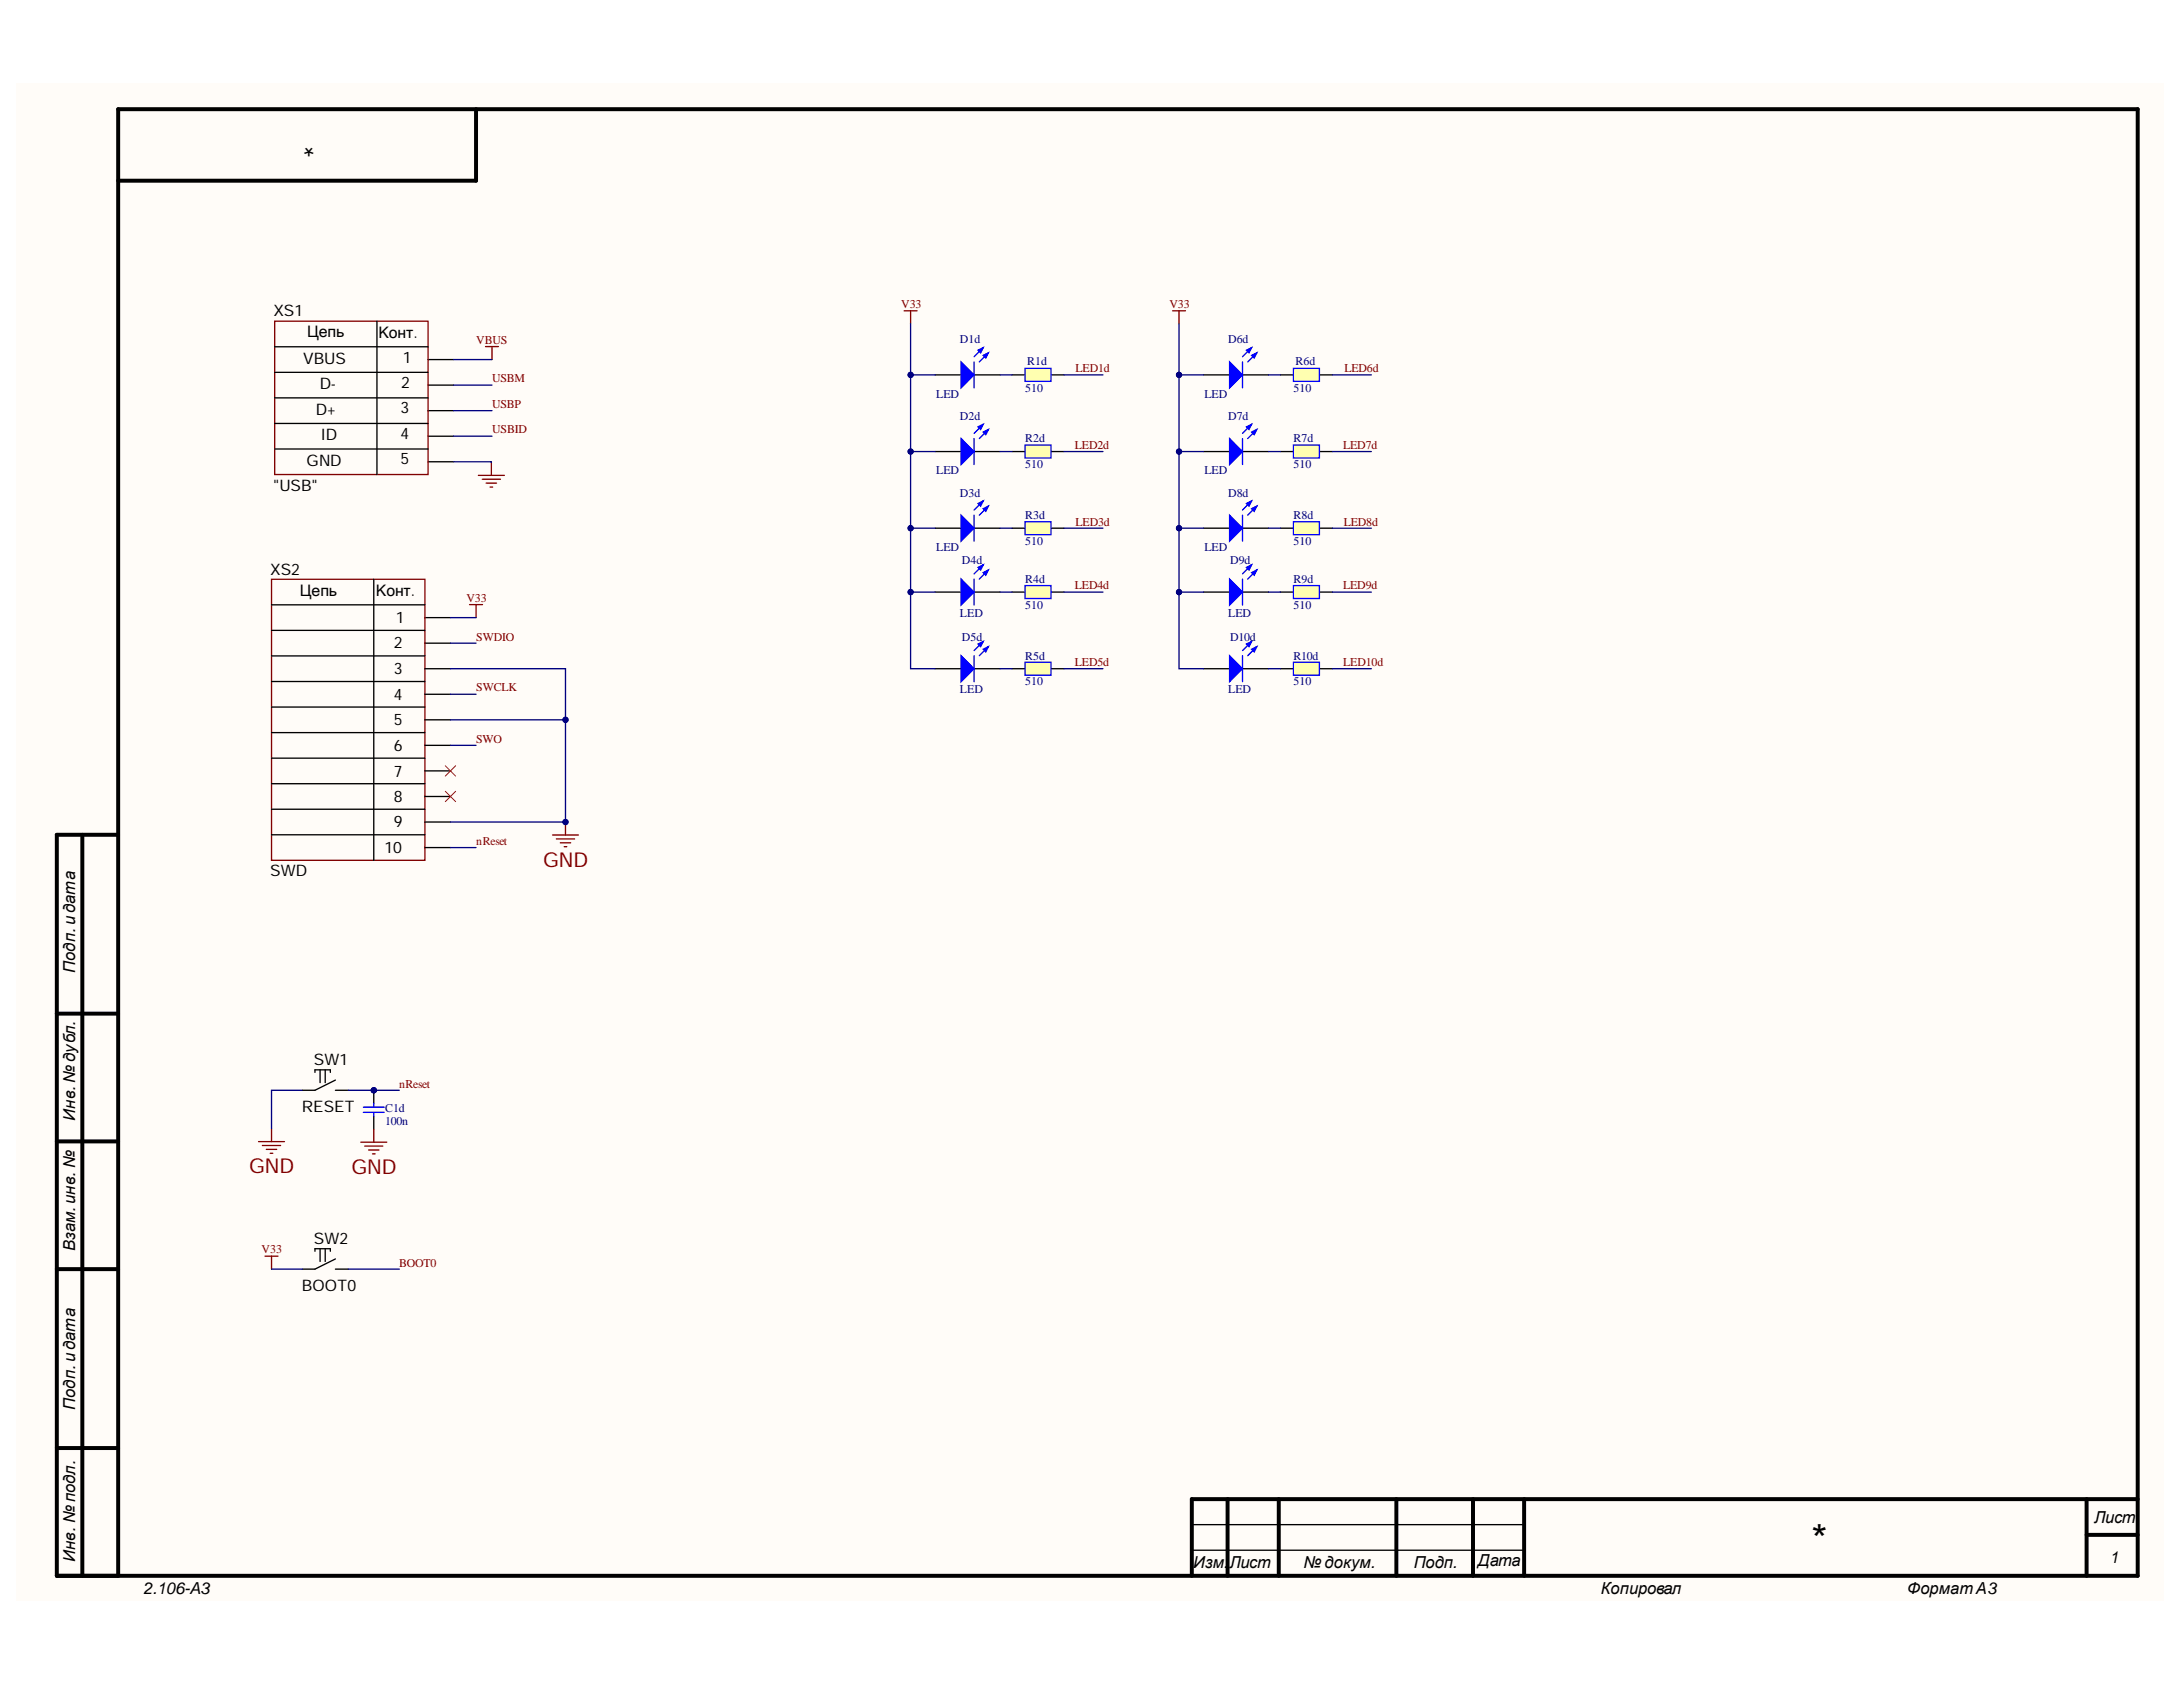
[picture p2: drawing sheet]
<svg xmlns="http://www.w3.org/2000/svg" width="279mm" height="216mm" viewBox="0 0 279 216" stroke-linecap="round" stroke-linejoin="round" font-family="sans-serif">
<defs><g id="words">
<text font-size="5.3" x="231.2" y="198.9">*</text>
<text font-size="4.1" x="40.3" y="17.1" transform="rotate(-180 40.3 17.1)">*</text>
<g font-size="2.6" fill="#800000">
<text x="69.5" y="111">GND</text>
<text x="31.9" y="150.2">GND</text>
<text x="45" y="150.3">GND</text>
</g>
<g font-size="2.1">
<text x="9.6" y="124.5" transform="rotate(-90 9.6 124.5)">Подп. идата</text>
<text x="9.6" y="143.4" transform="rotate(-90 9.6 143.4)">Инв. № дубл.</text>
<text x="9.6" y="160.1" transform="rotate(-90 9.6 160.1)">Взам. инв. №</text>
<text x="9.6" y="180.4" transform="rotate(-90 9.6 180.4)">Подп. идата</text>
<text x="268" y="194.9">Лист</text>
<text x="9.6" y="199.9" transform="rotate(-90 9.6 199.9)">Инв. № подл.</text>
<text x="152.7" y="200.7">Изм.</text>
<text x="157.4" y="200.7">Лист</text>
<text x="166.8" y="200.7">№ докум.</text>
<text x="181" y="200.7">Подп.</text>
<text x="189.2" y="200.5">Дата</text>
<text x="270" y="200">1</text>
<text x="18.3" y="204">2.106-A3</text>
<text x="204.9" y="204">Копировал</text>
<text x="244.1" y="204">ФорматА3</text>
</g>
<g font-size="2">
<text x="35" y="40.5">XS1</text>
<text x="38.8" y="46.6">VBUS</text>
<text x="39.3" y="43.1">Цепь</text>
<text x="48.5" y="43.3">Конт.</text>
<text x="51.6" y="46.4">1</text>
<text x="40.4" y="53.1">D+</text>
<text x="40.9" y="49.8">D-</text>
<text x="51.2" y="52.9">3</text>
<text x="51.3" y="49.6">2</text>
<text x="39.2" y="59.6">GND</text>
<text x="41.1" y="56.4">ID</text>
<text x="51.2" y="56.2">4</text>
<text x="51.2" y="59.4">5</text>
<text x="35" y="62.8">&quot;USB&quot;</text>
<text x="34.6" y="73.5">XS2</text>
<text x="38.4" y="76.3">Цепь</text>
<text x="48.1" y="76.3">Конт.</text>
<text x="50.4" y="83">2</text>
<text x="50.6" y="79.8">1</text>
<text x="50.4" y="86.3">3</text>
<text x="50.4" y="89.6">4</text>
<text x="50.4" y="92.8">5</text>
<text x="50.4" y="96.1">6</text>
<text x="50.4" y="99.4">7</text>
<text x="50.4" y="102.6">8</text>
<text x="50.4" y="105.9">9</text>
<text x="34.6" y="112.1">SWD</text>
<text x="49.2" y="109.2">10</text>
<text x="40.2" y="136.3">SW1</text>
<text x="38.6" y="142.3">RESET</text>
<text x="40.2" y="159.2">SW2</text>
<text x="38.6" y="165.2">BOOT0</text>
</g>
<g font-size="1.5" fill="#800000">
<text x="115.3" y="39.4">V33</text>
<text x="149.7" y="39.4">V33</text>
<text x="61" y="44">VBUS</text>
<text x="137.7" y="47.7">LED1d</text>
<text x="172.1" y="47.7">LED6d</text>
<text x="63" y="52.2">USBP</text>
<text x="63" y="48.9">USBM</text>
<text x="63" y="55.4">USBID</text>
<text x="137.6" y="57.5">LED2d</text>
<text x="171.9" y="57.5">LED7d</text>
<text x="137.7" y="67.3">LED3d</text>
<text x="172" y="67.3">LED8d</text>
<text x="59.7" y="77">V33</text>
<text x="137.6" y="75.4">LED4d</text>
<text x="171.9" y="75.4">LED9d</text>
<text x="61" y="82">SWDIO</text>
<text x="61" y="88.5">SWCLK</text>
<text x="137.6" y="85.2">LED5d</text>
<text x="171.9" y="85.2">LED10d</text>
<text x="61" y="95.1">SWO</text>
<text x="61" y="108.1">nReset</text>
<text x="51.1" y="139.2">nReset</text>
<text x="33.5" y="160.4">V33</text>
<text x="51.1" y="162.1">BOOT0</text>
</g>
<g font-size="1.5" fill="#000080">
<text x="122.9" y="44">D1d</text>
<text x="131.5" y="46.7">R1d</text>
<text x="157.2" y="44">D6d</text>
<text x="165.8" y="46.7">R6d</text>
<text x="119.8" y="50.9">LED</text>
<text x="122.9" y="53.8">D2d</text>
<text x="131.2" y="50.1">510</text>
<text x="154.1" y="50.9">LED</text>
<text x="157.2" y="53.8">D7d</text>
<text x="165.6" y="50.1">510</text>
<text x="131.2" y="56.6">R2d</text>
<text x="131.2" y="59.9">510</text>
<text x="165.6" y="56.6">R7d</text>
<text x="165.6" y="59.9">510</text>
<text x="119.8" y="60.7">LED</text>
<text x="122.9" y="63.6">D3d</text>
<text x="154.1" y="60.7">LED</text>
<text x="157.2" y="63.6">D8d</text>
<text x="119.8" y="70.5">LED</text>
<text x="131.2" y="66.4">R3d</text>
<text x="131.2" y="69.7">510</text>
<text x="154.1" y="70.5">LED</text>
<text x="165.6" y="66.4">R8d</text>
<text x="165.6" y="69.7">510</text>
<text x="123.1" y="72.2">D4d</text>
<text x="131.2" y="74.6">R4d</text>
<text x="131.2" y="77.9">510</text>
<text x="157.4" y="72.2">D9d</text>
<text x="165.6" y="74.6">R9d</text>
<text x="165.6" y="77.9">510</text>
<text x="122.9" y="78.9">LED</text>
<text x="123.1" y="82">D5d</text>
<text x="157.2" y="78.9">LED</text>
<text x="157.4" y="82">D10d</text>
<text x="122.9" y="88.7">LED</text>
<text x="131.2" y="84.4">R5d</text>
<text x="131.2" y="87.7">510</text>
<text x="157.2" y="88.7">LED</text>
<text x="165.6" y="84.4">R10d</text>
<text x="165.6" y="87.7">510</text>
<text x="49.3" y="142.3">C1d</text>
<text x="49.3" y="144">100n</text>
</g>
</g></defs>
<g fill="#fffcf8">
<path d="M2 10.7h274.9v194.2h-274.9z" fill-rule="evenodd"/>
<path d="M2 10.7h274.9v194.2h-274.9z" fill-rule="evenodd"/>
</g>
<g fill="none" stroke="#000" stroke-width=".51">
<path d="M60.9 14v9.1h-45.8M10.5 106.8v94.9M15.1 106.8h-7.8v94.9h266.3v-187.7h-258.5v187.7M7.3 129.7h7.8M7.3 146.1h7.8M7.3 162.4h7.8M7.3 185.3h7.8M157.1 191.9v9.8M163.7 191.9v9.8M178.7 191.9v9.8M188.5 191.9v9.8M195.1 191.9v9.8"/>
<path d="M267.1 191.9v9.8M267.1 196.4h6.5M273.6 191.9h-121.1v9.8"/>
</g>
<g fill="none" stroke="#000" stroke-width=".17">
<path d="M35.2 44.4h19.6M35.2 47.6h19.6M35.2 50.9h19.6M35.2 54.2h19.6M35.2 57.5h19.6M48.2 41.1v19.6M54.8 46h3.3M54.8 49.3h3.3M54.8 52.6h3.3M54.8 55.8h3.3M54.8 59.1h3.3M119.7 75.8h3.3"/>
<path d="M124.7 75.8h3.3M152.5 198.4h42.6M152.5 195.1h42.6"/>
</g>
<path d="M35.2 41.1h19.6v19.6h-19.6zM62.1 44.4h1.7M62.9 59.2v1.6M63 44.4v1.6M61.2 60.8h3.3M61.7 61.3h2.4M62.2 61.8h1.4M62.7 62.3h.4" fill="none" stroke="#800000" stroke-width=".17"/>
<path d="M123 74.1l1.7 1.7-1.7 1.6z" fill="#00f"/>
<path d="M123 74.1l1.7 1.7-1.7 1.6zM125.8 72.3l-1.1 1.1M126.5 72.9l-1.2 1.2" fill="none" stroke="#00f" stroke-width=".17"/>
<path d="M125.8 73.3l.7-.4-.3 .7z" fill="#00f"/>
<path d="M125.8 73.3l.7-.4-.3 .7z" fill="none" stroke="#00f" stroke-width=".17"/>
<path d="M125.2 72.6l.6-.3-.3 .6z" fill="#00f"/>
<path d="M124.7 74.1v3.3M125.2 72.6l.6-.3-.3 .6z" fill="none" stroke="#00f" stroke-width=".17"/>
<path d="M119.7 67.6h3.3M124.7 67.6h3.3" fill="none" stroke="#000" stroke-width=".17"/>
<path d="M123 65.9l1.7 1.7-1.7 1.7z" fill="#00f"/>
<path d="M123 65.9l1.7 1.7-1.7 1.7zM125.8 64.1l-1.1 1.2M126.5 64.8l-1.2 1.1" fill="none" stroke="#00f" stroke-width=".17"/>
<path d="M125.8 65.1l.7-.3-.3 .6z" fill="#00f"/>
<path d="M125.8 65.1l.7-.3-.3 .6z" fill="none" stroke="#00f" stroke-width=".17"/>
<path d="M125.2 64.4l.6-.3-.3 .7z" fill="#00f"/>
<path d="M124.7 65.9v3.4M125.2 64.4l.6-.3-.3 .7z" fill="none" stroke="#00f" stroke-width=".17"/>
<path d="M119.7 57.8h3.3M124.7 57.8h3.3" fill="none" stroke="#000" stroke-width=".17"/>
<path d="M123 56.1l1.7 1.7-1.7 1.6z" fill="#00f"/>
<path d="M123 56.1l1.7 1.7-1.7 1.6zM125.8 54.3l-1.1 1.2M126.5 55l-1.2 1.1" fill="none" stroke="#00f" stroke-width=".17"/>
<path d="M125.8 55.3l.7-.3-.3 .6z" fill="#00f"/>
<path d="M125.8 55.3l.7-.3-.3 .6z" fill="none" stroke="#00f" stroke-width=".17"/>
<path d="M125.2 54.6l.6-.3-.3 .7z" fill="#00f"/>
<path d="M124.7 56.1v3.3M125.2 54.6l.6-.3-.3 .7z" fill="none" stroke="#00f" stroke-width=".17"/>
<path d="M119.7 48h3.3M124.7 48h3.3" fill="none" stroke="#000" stroke-width=".17"/>
<path d="M123 46.3l1.7 1.7-1.7 1.6z" fill="#00f"/>
<path d="M123 46.3l1.7 1.7-1.7 1.6zM125.8 44.5l-1.1 1.2M126.5 45.2l-1.2 1.1" fill="none" stroke="#00f" stroke-width=".17"/>
<path d="M125.8 45.5l.7-.3-.3 .6z" fill="#00f"/>
<path d="M125.8 45.5l.7-.3-.3 .6z" fill="none" stroke="#00f" stroke-width=".17"/>
<path d="M125.2 44.8l.6-.3-.3 .7z" fill="#00f"/>
<path d="M124.7 46.3v3.3M125.2 44.8l.6-.3-.3 .7z" fill="none" stroke="#00f" stroke-width=".17"/>
<path d="M129.5 75.8h1.7M134.5 75.8h1.7" fill="none" stroke="#000" stroke-width=".17"/>
<path d="M131.2 74.9h3.3v1.7h-3.3z" fill-rule="evenodd" fill="#ffffb0"/>
<path d="M131.2 74.9h3.3v1.7h-3.3z" fill="none" stroke="#00f" stroke-width=".17"/>
<path d="M129.5 67.6h1.7M134.5 67.6h1.7" fill="none" stroke="#000" stroke-width=".17"/>
<path d="M131.2 66.8h3.3v1.6h-3.3z" fill-rule="evenodd" fill="#ffffb0"/>
<path d="M131.2 66.8h3.3v1.6h-3.3z" fill="none" stroke="#00f" stroke-width=".17"/>
<path d="M129.5 57.8h1.7M134.5 57.8h1.7" fill="none" stroke="#000" stroke-width=".17"/>
<path d="M131.2 57h3.3v1.6h-3.3z" fill-rule="evenodd" fill="#ffffb0"/>
<path d="M131.2 57h3.3v1.6h-3.3z" fill="none" stroke="#00f" stroke-width=".17"/>
<path d="M129.5 48h1.7M134.5 48h1.7" fill="none" stroke="#000" stroke-width=".17"/>
<path d="M131.2 47.1h3.3v1.7h-3.3z" fill-rule="evenodd" fill="#ffffb0"/>
<path d="M131.2 47.1h3.3v1.7h-3.3z" fill="none" stroke="#00f" stroke-width=".17"/>
<path d="M115.7 39.8h1.7M116.5 39.8v1.6" fill="none" stroke="#800000" stroke-width=".17"/>
<path d="M119.7 85.6h3.3M124.7 85.6h3.3" fill="none" stroke="#000" stroke-width=".17"/>
<path d="M123 83.9l1.7 1.7-1.7 1.6z" fill="#00f"/>
<path d="M123 83.9l1.7 1.7-1.7 1.6zM125.8 82.1l-1.1 1.2M126.5 82.8l-1.2 1.1" fill="none" stroke="#00f" stroke-width=".17"/>
<path d="M125.8 83.1l.7-.3-.3 .6z" fill="#00f"/>
<path d="M125.8 83.1l.7-.3-.3 .6z" fill="none" stroke="#00f" stroke-width=".17"/>
<path d="M125.2 82.4l.6-.3-.3 .7z" fill="#00f"/>
<path d="M124.7 83.9v3.3M125.2 82.4l.6-.3-.3 .7z" fill="none" stroke="#00f" stroke-width=".17"/>
<path d="M129.5 85.6h1.7M134.5 85.6h1.7" fill="none" stroke="#000" stroke-width=".17"/>
<path d="M131.2 84.8h3.3v1.6h-3.3z" fill-rule="evenodd" fill="#ffffb0"/>
<path d="M131.2 84.8h3.3v1.6h-3.3z" fill="none" stroke="#00f" stroke-width=".17"/>
<path d="M154 75.8h3.4M159 75.8h3.4" fill="none" stroke="#000" stroke-width=".17"/>
<path d="M157.4 74.1l1.6 1.7-1.6 1.6z" fill="#00f"/>
<path d="M157.4 74.1l1.6 1.7-1.6 1.6zM160.2 72.3l-1.2 1.1M160.9 72.9l-1.2 1.2" fill="none" stroke="#00f" stroke-width=".17"/>
<path d="M160.2 73.3l.7-.4-.4 .7z" fill="#00f"/>
<path d="M160.2 73.3l.7-.4-.4 .7z" fill="none" stroke="#00f" stroke-width=".17"/>
<path d="M159.5 72.6l.7-.3-.3 .6z" fill="#00f"/>
<path d="M159 74.1v3.3M159.5 72.6l.7-.3-.3 .6z" fill="none" stroke="#00f" stroke-width=".17"/>
<path d="M154 67.6h3.4M159 67.6h3.4" fill="none" stroke="#000" stroke-width=".17"/>
<path d="M157.4 65.9l1.6 1.7-1.6 1.7z" fill="#00f"/>
<path d="M157.4 65.9l1.6 1.7-1.6 1.7zM160.2 64.1l-1.2 1.2M160.9 64.8l-1.2 1.1" fill="none" stroke="#00f" stroke-width=".17"/>
<path d="M160.2 65.1l.7-.3-.4 .6z" fill="#00f"/>
<path d="M160.2 65.1l.7-.3-.4 .6z" fill="none" stroke="#00f" stroke-width=".17"/>
<path d="M159.5 64.4l.7-.3-.3 .7z" fill="#00f"/>
<path d="M159 65.9v3.4M159.5 64.4l.7-.3-.3 .7z" fill="none" stroke="#00f" stroke-width=".17"/>
<path d="M154 57.8h3.4M159 57.8h3.4" fill="none" stroke="#000" stroke-width=".17"/>
<path d="M157.4 56.1l1.6 1.7-1.6 1.6z" fill="#00f"/>
<path d="M157.4 56.1l1.6 1.7-1.6 1.6zM160.2 54.3l-1.2 1.2M160.9 55l-1.2 1.1" fill="none" stroke="#00f" stroke-width=".17"/>
<path d="M160.2 55.3l.7-.3-.4 .6z" fill="#00f"/>
<path d="M160.2 55.3l.7-.3-.4 .6z" fill="none" stroke="#00f" stroke-width=".17"/>
<path d="M159.5 54.6l.7-.3-.3 .7z" fill="#00f"/>
<path d="M159 56.1v3.3M159.5 54.6l.7-.3-.3 .7z" fill="none" stroke="#00f" stroke-width=".17"/>
<path d="M154 48h3.4M159 48h3.4" fill="none" stroke="#000" stroke-width=".17"/>
<path d="M157.4 46.3l1.6 1.7-1.6 1.6z" fill="#00f"/>
<path d="M157.4 46.3l1.6 1.7-1.6 1.6zM160.2 44.5l-1.2 1.2M160.9 45.2l-1.2 1.1" fill="none" stroke="#00f" stroke-width=".17"/>
<path d="M160.2 45.5l.7-.3-.4 .6z" fill="#00f"/>
<path d="M160.2 45.5l.7-.3-.4 .6z" fill="none" stroke="#00f" stroke-width=".17"/>
<path d="M159.5 44.8l.7-.3-.3 .7z" fill="#00f"/>
<path d="M159 46.3v3.3M159.5 44.8l.7-.3-.3 .7z" fill="none" stroke="#00f" stroke-width=".17"/>
<path d="M163.9 75.8h1.6M168.9 75.8h1.6" fill="none" stroke="#000" stroke-width=".17"/>
<path d="M165.5 74.9h3.4v1.7h-3.4z" fill-rule="evenodd" fill="#ffffb0"/>
<path d="M165.5 74.9h3.4v1.7h-3.4z" fill="none" stroke="#00f" stroke-width=".17"/>
<path d="M163.9 67.6h1.6M168.9 67.6h1.6" fill="none" stroke="#000" stroke-width=".17"/>
<path d="M165.5 66.8h3.4v1.6h-3.4z" fill-rule="evenodd" fill="#ffffb0"/>
<path d="M165.5 66.8h3.4v1.6h-3.4z" fill="none" stroke="#00f" stroke-width=".17"/>
<path d="M163.9 57.8h1.6M168.9 57.8h1.6" fill="none" stroke="#000" stroke-width=".17"/>
<path d="M165.5 57h3.4v1.6h-3.4z" fill-rule="evenodd" fill="#ffffb0"/>
<path d="M165.5 57h3.4v1.6h-3.4z" fill="none" stroke="#00f" stroke-width=".17"/>
<path d="M163.9 48h1.6M168.9 48h1.6" fill="none" stroke="#000" stroke-width=".17"/>
<path d="M165.5 47.1h3.4v1.7h-3.4z" fill-rule="evenodd" fill="#ffffb0"/>
<path d="M165.5 47.1h3.4v1.7h-3.4z" fill="none" stroke="#00f" stroke-width=".17"/>
<path d="M150.1 39.8h1.6M150.9 39.8v1.6" fill="none" stroke="#800000" stroke-width=".17"/>
<path d="M154 85.6h3.4M159 85.6h3.4" fill="none" stroke="#000" stroke-width=".17"/>
<path d="M157.4 83.9l1.6 1.7-1.6 1.6z" fill="#00f"/>
<path d="M157.4 83.9l1.6 1.7-1.6 1.6zM160.2 82.1l-1.2 1.2M160.9 82.8l-1.2 1.1" fill="none" stroke="#00f" stroke-width=".17"/>
<path d="M160.2 83.1l.7-.3-.4 .6z" fill="#00f"/>
<path d="M160.2 83.1l.7-.3-.4 .6z" fill="none" stroke="#00f" stroke-width=".17"/>
<path d="M159.5 82.4l.7-.3-.3 .7z" fill="#00f"/>
<path d="M159 83.9v3.3M159.5 82.4l.7-.3-.3 .7z" fill="none" stroke="#00f" stroke-width=".17"/>
<path d="M163.9 85.6h1.6M168.9 85.6h1.6" fill="none" stroke="#000" stroke-width=".17"/>
<path d="M165.5 84.8h3.4v1.6h-3.4z" fill-rule="evenodd" fill="#ffffb0"/>
<path d="M165.5 84.8h3.4v1.6h-3.4z" fill="none" stroke="#00f" stroke-width=".17"/>
<g fill="none" stroke="#000" stroke-width=".17">
<path d="M34.8 77.4h19.6M47.8 74.1v36M54.4 79h3.3M34.8 80.7h19.6M34.8 83.9h19.6M34.8 87.2h19.6M34.8 90.5h19.6M34.8 93.8h19.6M34.8 97h19.6M54.4 82.3h3.3M54.4 85.6h3.3M54.4 88.9h3.3"/>
<path d="M54.4 92.1h3.3M54.4 95.4h3.3M54.4 98.7h3.3M34.8 100.3h19.6M34.8 103.6h19.6M34.8 106.8h19.6M54.4 101.9h3.3M54.4 105.2h3.3M54.4 108.5h3.3M40.3 137.2v-.3h2v.3M41 136.9v1.7M41.6 136.9v1.7"/>
<path d="M42.9 138.2l-2.6 1.3h-1.6M42.9 139.5h1.7"/>
</g>
<path d="M34.8 74.1h19.6v36h-19.6zM33.1 146.1h3.3M33.6 146.6h2.3M34.1 147.1h1.3M34.6 147.6h.3M34.8 144.4v1.7" fill="none" stroke="#800000" stroke-width=".17"/>
<circle cx="47.8" cy="139.5" r=".33" fill="#000080"/>
<circle cx="47.8" cy="139.5" r=".33" fill="none" stroke="#000080" stroke-width=".13"/>
<path d="M47.8 139.5v1.7M47.8 142.9v1.6" fill="none" stroke="#000" stroke-width=".17"/>
<circle cx="47.8" cy="139.5" r=".33" fill="#000080"/>
<circle cx="47.8" cy="139.5" r=".33" fill="none" stroke="#000080" stroke-width=".13"/>
<path d="M46.5 141.7h2.7M46.5 142.4h2.7M47.8 141.2v.5M47.8 142.4v.5" fill="none" stroke="#00f" stroke-width=".17"/>
<path d="M60.1 77.4h1.7M60.9 77.4v1.6M70.7 106.9h3.3M71.2 107.4h2.3M71.7 107.9h1.3M72.2 108.4h.3M72.4 105.2v1.7M46.2 146.2h3.3M46.7 146.7h2.3M47.2 147.2h1.3M47.7 147.7h.3M47.8 144.5v1.7" fill="none" stroke="#800000" stroke-width=".17"/>
<path d="M57 101.3l1.3 1.3M58.3 101.3l-1.3 1.3" fill="none" stroke="#f00" stroke-width=".13"/>
<circle cx="72.4" cy="105.2" r=".33" fill="#000080"/>
<circle cx="72.4" cy="105.2" r=".33" fill="none" stroke="#000080" stroke-width=".13"/>
<path d="M150.9 41.4v26.2" fill="none" stroke="#000080" stroke-width=".17"/>
<circle cx="150.9" cy="67.6" r=".33" fill="#000080"/>
<circle cx="150.9" cy="67.6" r=".33" fill="none" stroke="#000080" stroke-width=".13"/>
<circle cx="150.9" cy="57.8" r=".33" fill="#000080"/>
<circle cx="150.9" cy="57.8" r=".33" fill="none" stroke="#000080" stroke-width=".13"/>
<circle cx="150.9" cy="48" r=".33" fill="#000080"/>
<circle cx="150.9" cy="48" r=".33" fill="none" stroke="#000080" stroke-width=".13"/>
<path d="M38.7 139.5h-3.9v4.9M44.6 139.5h6.5" fill="none" stroke="#000080" stroke-width=".17"/>
<circle cx="47.8" cy="139.5" r=".33" fill="#000080"/>
<circle cx="47.8" cy="139.5" r=".33" fill="none" stroke="#000080" stroke-width=".13"/>
<path d="M72.4 92.1v13.1h-14.7M57.7 108.5h3.2" fill="none" stroke="#000080" stroke-width=".17"/>
<circle cx="72.4" cy="105.2" r=".33" fill="#000080"/>
<circle cx="72.4" cy="105.2" r=".33" fill="none" stroke="#000080" stroke-width=".13"/>
<circle cx="72.4" cy="92.1" r=".33" fill="#000080"/>
<circle cx="72.4" cy="92.1" r=".33" fill="none" stroke="#000080" stroke-width=".13"/>
<path d="M57.7 85.6h14.7v6.5h-14.7" fill="none" stroke="#000080" stroke-width=".17"/>
<circle cx="72.4" cy="92.1" r=".33" fill="#000080"/>
<circle cx="72.4" cy="92.1" r=".33" fill="none" stroke="#000080" stroke-width=".13"/>
<path d="M58.1 59.1h4.8v.1M58.1 55.8h4.9M58.1 52.6h4.9M58.1 49.3h4.9M58.1 46h4.9M57.7 79h3.2M116.5 75.8v9.8h3.2M57.7 88.9h3.2M57.7 82.3h3.2" fill="none" stroke="#000080" stroke-width=".17"/>
<circle cx="116.5" cy="75.8" r=".33" fill="#000080"/>
<circle cx="116.5" cy="75.8" r=".33" fill="none" stroke="#000080" stroke-width=".13"/>
<path d="M119.7 67.6h-3.2v8.2h3.2" fill="none" stroke="#000080" stroke-width=".17"/>
<circle cx="116.5" cy="67.6" r=".33" fill="#000080"/>
<circle cx="116.5" cy="67.6" r=".33" fill="none" stroke="#000080" stroke-width=".13"/>
<circle cx="116.5" cy="75.8" r=".33" fill="#000080"/>
<circle cx="116.5" cy="75.8" r=".33" fill="none" stroke="#000080" stroke-width=".13"/>
<path d="M116.5 57.8h3.2" fill="none" stroke="#000080" stroke-width=".17"/>
<circle cx="116.5" cy="57.8" r=".33" fill="#000080"/>
<circle cx="116.5" cy="57.8" r=".33" fill="none" stroke="#000080" stroke-width=".13"/>
<path d="M116.5 48h3.2" fill="none" stroke="#000080" stroke-width=".17"/>
<circle cx="116.5" cy="48" r=".33" fill="#000080"/>
<circle cx="116.5" cy="48" r=".33" fill="none" stroke="#000080" stroke-width=".13"/>
<path d="M128 57.8h1.5M128 48h1.5M136.2 57.8h5M136.2 48h5M128 75.8h1.5M128 67.6h1.5M136.2 75.8h5M136.2 67.6h5M150.9 75.8v9.8h3.1M128 85.6h1.5M136.2 85.6h5" fill="none" stroke="#000080" stroke-width=".17"/>
<circle cx="150.9" cy="75.8" r=".33" fill="#000080"/>
<circle cx="150.9" cy="75.8" r=".33" fill="none" stroke="#000080" stroke-width=".13"/>
<path d="M154 67.6h-3.1v8.2h3.1" fill="none" stroke="#000080" stroke-width=".17"/>
<circle cx="150.9" cy="67.6" r=".33" fill="#000080"/>
<circle cx="150.9" cy="67.6" r=".33" fill="none" stroke="#000080" stroke-width=".13"/>
<circle cx="150.9" cy="75.8" r=".33" fill="#000080"/>
<circle cx="150.9" cy="75.8" r=".33" fill="none" stroke="#000080" stroke-width=".13"/>
<path d="M150.9 57.8h3.1" fill="none" stroke="#000080" stroke-width=".17"/>
<circle cx="150.9" cy="57.8" r=".33" fill="#000080"/>
<circle cx="150.9" cy="57.8" r=".33" fill="none" stroke="#000080" stroke-width=".13"/>
<path d="M150.9 48h3.1" fill="none" stroke="#000080" stroke-width=".17"/>
<circle cx="150.9" cy="48" r=".33" fill="#000080"/>
<circle cx="150.9" cy="48" r=".33" fill="none" stroke="#000080" stroke-width=".13"/>
<path d="M116.5 41.4v26.2M162.4 57.8h1.5M162.4 48h1.5M170.5 57.8h5M170.5 48h5M162.4 75.8h1.5M162.4 67.6h1.5M170.5 75.8h5M170.5 67.6h5M162.4 85.6h1.5M170.5 85.6h5" fill="none" stroke="#000080" stroke-width=".17"/>
<circle cx="116.5" cy="67.6" r=".33" fill="#000080"/>
<circle cx="116.5" cy="67.6" r=".33" fill="none" stroke="#000080" stroke-width=".13"/>
<circle cx="116.5" cy="57.8" r=".33" fill="#000080"/>
<circle cx="116.5" cy="57.8" r=".33" fill="none" stroke="#000080" stroke-width=".13"/>
<circle cx="116.5" cy="48" r=".33" fill="#000080"/>
<circle cx="116.5" cy="48" r=".33" fill="none" stroke="#000080" stroke-width=".13"/>
<path d="M57.7 95.4h3.2M34.8 162.4h3.9M44.6 162.4h6.5" fill="none" stroke="#000080" stroke-width=".17"/>
<path d="M57 98l1.3 1.3M58.3 98l-1.3 1.3" fill="none" stroke="#f00" stroke-width=".13"/>
<path d="M41 159.8v1.6M41.6 159.8v1.6M40.3 160.1v-.3h2v.3M42.9 161.1l-2.6 1.3h-1.6M42.9 162.4h1.7" fill="none" stroke="#000" stroke-width=".17"/>
<path d="M33.9 160.8h1.7M34.8 160.8v1.6" fill="none" stroke="#800000" stroke-width=".17"/>
<use href="#words"/>
</svg>
